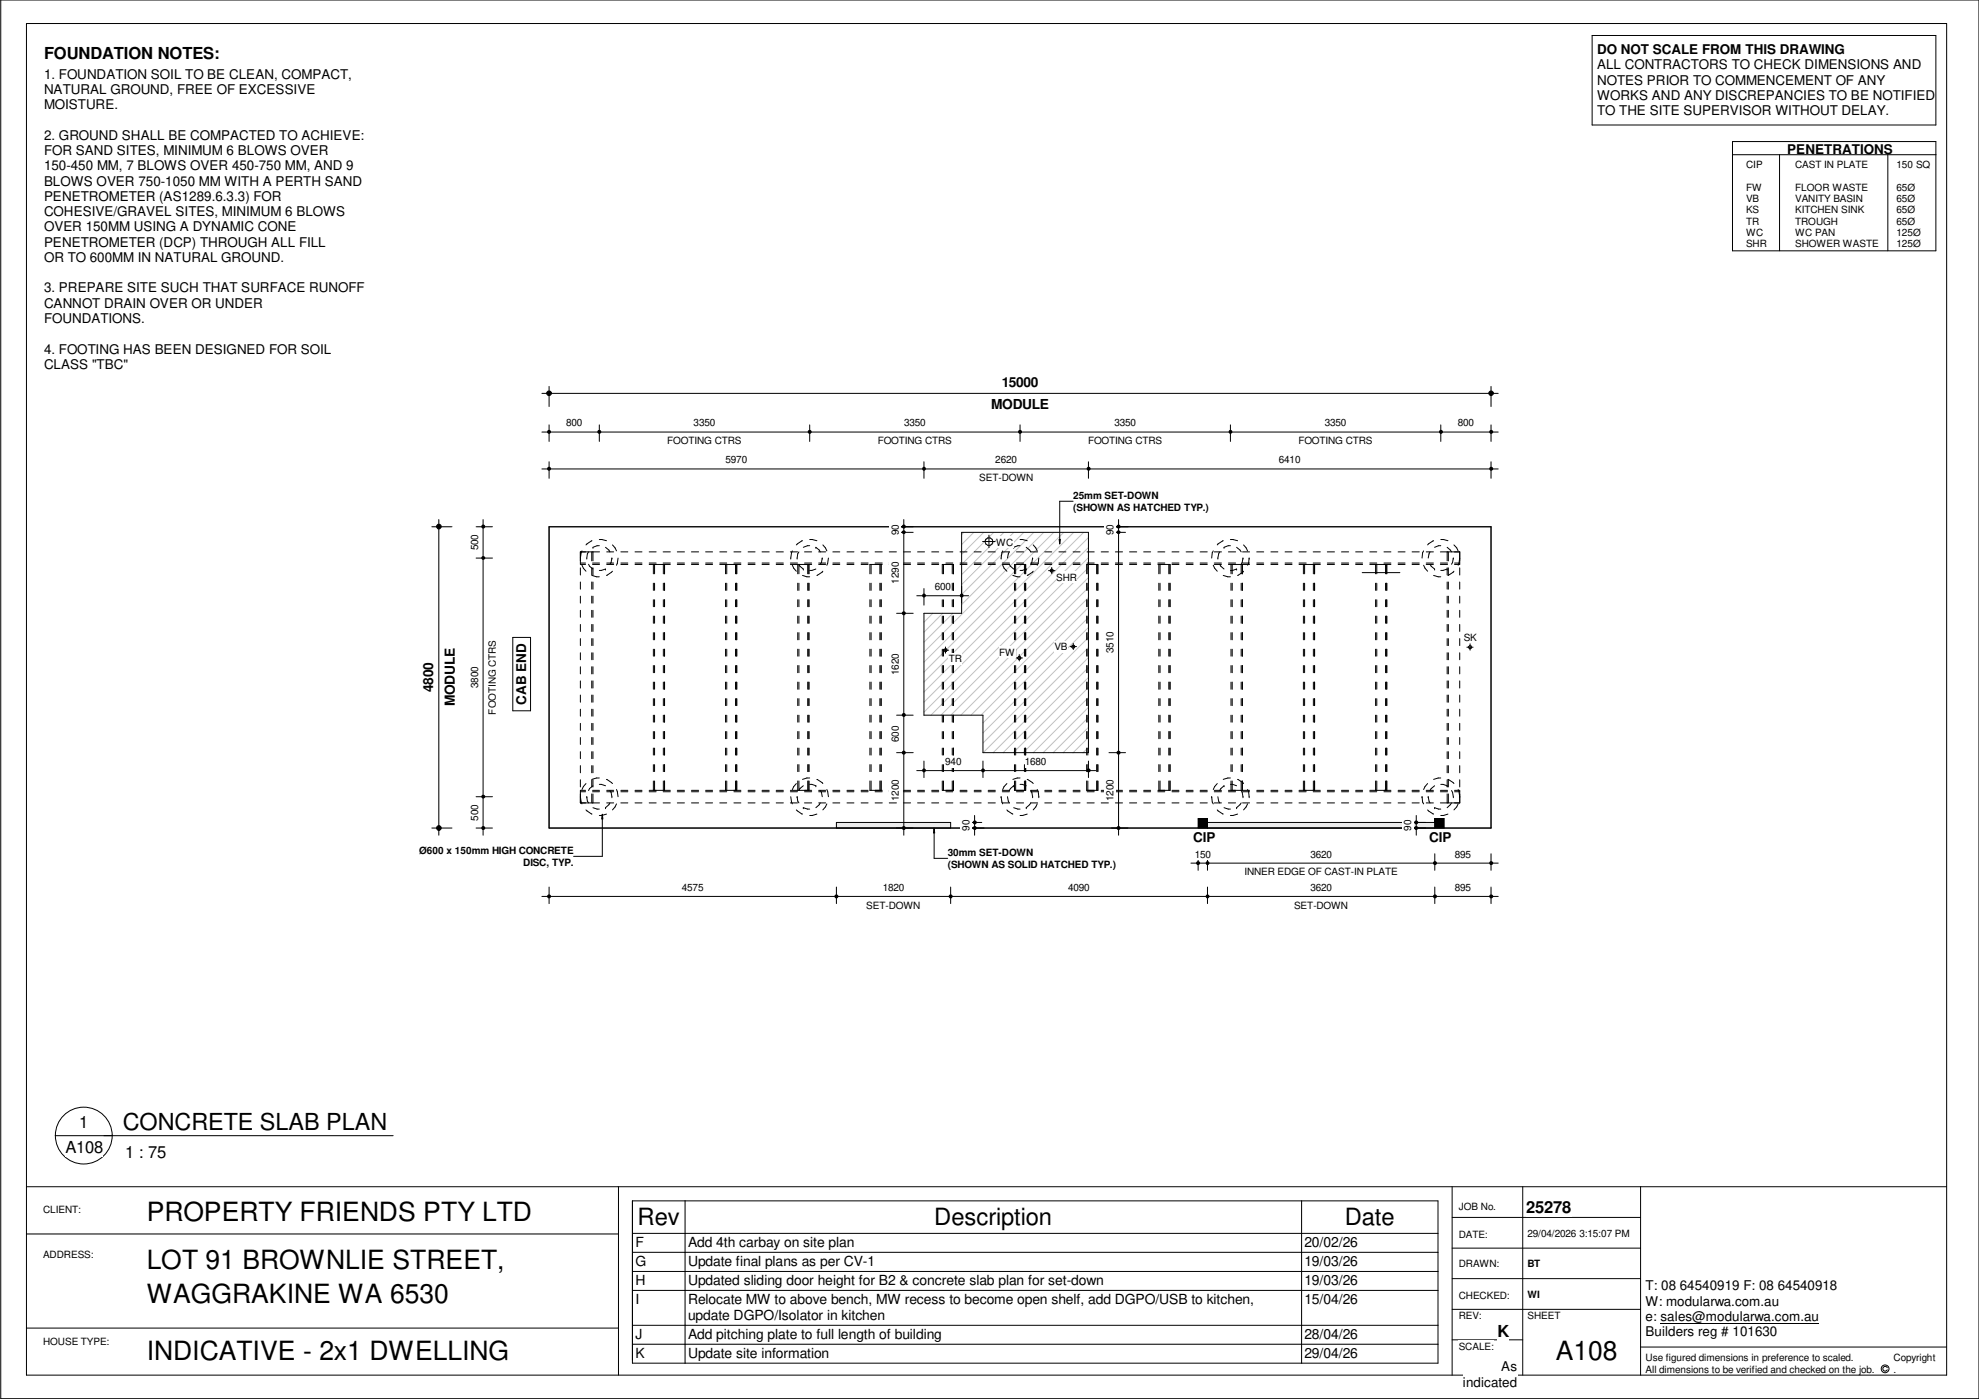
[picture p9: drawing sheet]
<svg xmlns="http://www.w3.org/2000/svg" width="420mm" height="297mm" viewBox="0 0 420 297" stroke-linecap="round" stroke-linejoin="round" font-family="sans-serif">
<defs><g id="words">
<g font-size="5.6">
<text x="31.1" y="259.2">PROPERTY FRIENDS PTY LTD</text>
<text x="31.1" y="269.5">LOT 91 BROWNLIE STREET,</text>
<text x="31.1" y="276.7">WAGGRAKINE WA 6530</text>
<text x="31.1" y="288.7">INDICATIVE - 2x1 DWELLING</text>
<text x="330.3" y="288.8">A108</text>
</g>
<g font-size="5">
<text x="26.1" y="240">CONCRETE SLAB PLAN</text>
<text x="135.4" y="260">Rev</text>
<text x="198.4" y="260">Description</text>
<text x="285.5" y="260">Date</text>
</g>
<g font-size="3.5">
<text x="9.3" y="12.6">FOUNDATION NOTES:</text>
<text x="16.8" y="239.5">1</text>
<text x="13.9" y="244.7">A108</text>
<text x="26.6" y="245.8">1 : 75</text>
<text x="324" y="257.6">25278</text>
<text x="318" y="283.8">K</text>
</g>
<g font-size="3">
<text x="134.9" y="264.8">F</text>
<text x="134.9" y="268.9">G</text>
<text x="146.1" y="264.8">Add 4th carbay on site plan</text>
<text x="146.1" y="268.9">Update final plans as per CV-1</text>
<text x="276.9" y="264.8">20/02/26</text>
<text x="276.9" y="268.9">19/03/26</text>
<text x="134.9" y="272.9">H</text>
<text x="146.1" y="272.9">Updated sliding door height for B2 &amp; concrete slab plan for set-down</text>
<text x="276.9" y="272.9">19/03/26</text>
<text x="134.9" y="276.9">I</text>
<text x="146.1" y="280.2">update DGPO/Isolator in kitchen</text>
<text x="146.1" y="276.9">Relocate MW to above bench, MW recess to become open shelf, add DGPO/USB to kitchen,</text>
<text x="276.9" y="276.9">15/04/26</text>
<text x="134.9" y="284.3">J</text>
<text x="146.1" y="284.3">Add pitching plate to full length of building</text>
<text x="276.9" y="284.3">28/04/26</text>
<text x="134.9" y="288.3">K</text>
<text x="146.1" y="288.3">Update site information</text>
<text x="276.9" y="288.3">29/04/26</text>
</g>
<g font-size="2.9">
<text x="212.7" y="82.2">15000</text>
<text x="210.4" y="86.8">MODULE</text>
<text x="91.9" y="146.9" transform="rotate(-90 91.9 146.9)">4800</text>
<text x="96.6" y="149.9" transform="rotate(-90 96.6 149.9)">MODULE</text>
<text x="111.7" y="149.6" transform="rotate(-90 111.7 149.6)">CAB END</text>
<text x="253.3" y="178.9">CIP</text>
<text x="303.4" y="178.9">CIP</text>
</g>
<g font-size="2.8">
<text x="339.1" y="11.4">DO NOT SCALE FROM THIS DRAWING</text>
<text x="9.3" y="16.7">1. FOUNDATION SOIL TO BE CLEAN, COMPACT,</text>
<text x="339.1" y="14.7">ALL CONTRACTORS TO CHECK DIMENSIONS AND</text>
<text x="339.1" y="17.9">NOTES PRIOR TO COMMENCEMENT OF ANY</text>
<text x="9.3" y="20">NATURAL GROUND, FREE OF EXCESSIVE</text>
<text x="9.3" y="23.2">MOISTURE.</text>
<text x="339.1" y="21.2">WORKS AND ANY DISCREPANCIES TO BE NOTIFIED</text>
<text x="9.3" y="29.7">2. GROUND SHALL BE COMPACTED TO ACHIEVE:</text>
<text x="339.1" y="24.5">TO THE SITE SUPERVISOR WITHOUT DELAY.</text>
<text x="9.3" y="32.9">FOR SAND SITES, MINIMUM 6 BLOWS OVER</text>
<text x="379.5" y="32.7">PENETRATIONS</text>
<text x="9.3" y="36.2">150-450 MM, 7 BLOWS OVER 450-750 MM, AND 9</text>
<text x="9.3" y="39.4">BLOWS OVER 750-1050 MM WITH A PERTH SAND</text>
<text x="9.3" y="42.6">PENETROMETER (AS1289.6.3.3) FOR</text>
<text x="9.3" y="45.9">COHESIVE/GRAVEL SITES, MINIMUM 6 BLOWS</text>
<text x="9.3" y="49.1">OVER 150MM USING A DYNAMIC CONE</text>
<text x="9.3" y="52.4">PENETROMETER (DCP) THROUGH ALL FILL</text>
<text x="9.3" y="55.6">OR TO 600MM IN NATURAL GROUND.</text>
<text x="9.3" y="62.1">3. PREPARE SITE SUCH THAT SURFACE RUNOFF</text>
<text x="9.3" y="65.3">CANNOT DRAIN OVER OR UNDER</text>
<text x="9.3" y="68.6">FOUNDATIONS.</text>
<text x="9.3" y="75.1">4. FOOTING HAS BEEN DESIGNED FOR SOIL</text>
<text x="9.3" y="78.3">CLASS &quot;TBC&quot;</text>
<text x="349.4" y="274">T: 08 64540919 F: 08 64540918</text>
<text x="349.4" y="277.2">W: modularwa.com.au</text>
<text x="349.4" y="280.5">e: sales@modularwa.com.au</text>
<text x="349.4" y="283.7">Builders reg # 101630</text>
<text x="318.7" y="291.2">As</text>
<text x="310.6" y="294.4">indicated</text>
</g>
<g font-size="2.1">
<text x="370.7" y="35.8">CIP</text>
<text x="381.1" y="35.8">CAST IN PLATE</text>
<text x="402.6" y="35.8">150 SQ</text>
<text x="370.7" y="40.5">FW</text>
<text x="381.1" y="40.5">FLOOR WASTE</text>
<text x="402.6" y="40.5">65Ø</text>
<text x="370.7" y="42.9">VB</text>
<text x="370.7" y="45.3">KS</text>
<text x="370.7" y="47.7">TR</text>
<text x="381.1" y="42.9">VANITY BASIN</text>
<text x="381.1" y="45.3">KITCHEN SINK</text>
<text x="381.1" y="47.7">TROUGH</text>
<text x="402.6" y="42.9">65Ø</text>
<text x="402.6" y="45.3">65Ø</text>
<text x="402.6" y="47.7">65Ø</text>
<text x="370.7" y="50">WC</text>
<text x="370.7" y="52.5">SHR</text>
<text x="381.1" y="50">WC PAN</text>
<text x="381.1" y="52.5">SHOWER WASTE</text>
<text x="402.6" y="50">125Ø</text>
<text x="402.6" y="52.5">125Ø</text>
<text x="120.2" y="90.6">800</text>
<text x="141.7" y="94.3">FOOTING CTRS</text>
<text x="147.3" y="90.6">3350</text>
<text x="186.3" y="94.3">FOOTING CTRS</text>
<text x="191.9" y="90.6">3350</text>
<text x="231" y="94.3">FOOTING CTRS</text>
<text x="236.6" y="90.6">3350</text>
<text x="275.7" y="94.3">FOOTING CTRS</text>
<text x="281.3" y="90.6">3350</text>
<text x="309.5" y="90.6">800</text>
<text x="154" y="98.4">5970</text>
<text x="211.3" y="98.4">2620</text>
<text x="271.5" y="98.4">6410</text>
<text x="207.9" y="102.2">SET-DOWN</text>
<text x="227.8" y="106">25mm SET-DOWN</text>
<text x="190.8" y="113.6" transform="rotate(-90 190.8 113.6)">90</text>
<text x="227.8" y="108.5">(SHOWN AS HATCHED TYP.)</text>
<text x="236.4" y="113.6" transform="rotate(-90 236.4 113.6)">90</text>
<text x="101.5" y="116.9" transform="rotate(-90 101.5 116.9)">500</text>
<text x="211.5" y="115.9">WC</text>
<text x="190.8" y="124" transform="rotate(-90 190.8 124)">1290</text>
<text x="198.4" y="125.3">600</text>
<text x="224.2" y="123.3">SHR</text>
<text x="310.8" y="136">SK</text>
<text x="190.8" y="143.3" transform="rotate(-90 190.8 143.3)">1620</text>
<text x="201.5" y="140.6">TR</text>
<text x="212.1" y="139.3">FW</text>
<text x="223.8" y="138">VB</text>
<text x="236.4" y="138.7" transform="rotate(-90 236.4 138.7)">3510</text>
<text x="101.5" y="146.1" transform="rotate(-90 101.5 146.1)">3800</text>
<text x="105.3" y="151.7" transform="rotate(-90 105.3 151.7)">FOOTING CTRS</text>
<text x="190.8" y="157.6" transform="rotate(-90 190.8 157.6)">600</text>
<text x="200.7" y="162.4">940</text>
<text x="217.6" y="162.4">1680</text>
<text x="190.8" y="170.1" transform="rotate(-90 190.8 170.1)">1200</text>
<text x="236.4" y="170.1" transform="rotate(-90 236.4 170.1)">1200</text>
<text x="101.5" y="174.2" transform="rotate(-90 101.5 174.2)">500</text>
<text x="205.9" y="176.4" transform="rotate(-90 205.9 176.4)">90</text>
<text x="299.6" y="176.4" transform="rotate(-90 299.6 176.4)">90</text>
<text x="89" y="181.4">Ø600 x 150mm HIGH CONCRETE</text>
<text x="111.1" y="183.8">DISC, TYP.</text>
<text x="201.2" y="181.8">30mm SET-DOWN</text>
<text x="201.2" y="184.2">(SHOWN AS SOLID HATCHED TYP.)</text>
<text x="253.6" y="182.1">150</text>
<text x="264.2" y="185.9">INNER EDGE OF CAST-IN PLATE</text>
<text x="278.2" y="182.1">3620</text>
<text x="308.9" y="182.1">895</text>
<text x="144.8" y="189.2">4575</text>
<text x="187.4" y="189.2">1820</text>
<text x="226.8" y="189.2">4090</text>
<text x="278.2" y="189.2">3620</text>
<text x="308.9" y="189.2">895</text>
<text x="183.9" y="193">SET-DOWN</text>
<text x="274.7" y="193">SET-DOWN</text>
<text x="9.1" y="257.5">CLIENT:</text>
<text x="309.7" y="256.8">JOB No.</text>
<text x="309.7" y="262.8">DATE:</text>
<text x="324.3" y="262.6">29/04/2026 3:15:07 PM</text>
<text x="9.1" y="267.1">ADDRESS:</text>
<text x="309.7" y="269">DRAWN:</text>
<text x="324.3" y="269.1">BT</text>
<text x="309.7" y="275.7">CHECKED:</text>
<text x="324.3" y="275.6">WI</text>
<text x="309.7" y="280.1">REV:</text>
<text x="324.3" y="280.1">SHEET</text>
<text x="9.1" y="285.7">HOUSE TYPE:</text>
<text x="309.7" y="286.6">SCALE:</text>
<text x="349.4" y="289">Use figured dimensions in preference to scaled.</text>
<text x="349.4" y="291.4">All dimensions to be verified and checked on the job.</text>
<text x="402" y="289">Copyright</text>
<text x="402" y="291.4">.</text>
</g>
</g></defs>
<path d="M254.4 173.8h2v2h-2zM304.6 173.8h2v2h-2z" fill="#000"/>
<g fill="#ebebeb">
<path d="M177.6 174.6h24.2v1.2h-24.2z"/>
<path d="M256.4 174.6h48.2v1.2h-48.2z"/>
</g>
<g fill="none" stroke="#c0c0c0" stroke-width=".21">
<path d="M204.6 113l-.4 .5M206.7 113l-2.5 2.6M208.9 113l-4.7 4.7M211 113l-6.8 6.8M213.1 113l-8.9 9M215.3 113l-11.1 11.1M217.4 113l-13.2 13.2M219.5 113l-15.3 15.4M221.6 113l-25.4 25.5M223.7 113l-27.5 27.6M225.8 113l-29.6 29.7M228 113l-31.8 31.8"/>
<path d="M230.1 113l-33.9 33.9M231.1 114.1l-34.9 35M231.1 116.2l-34.9 35M231.1 118.4l-33.5 33.4M198 130.2l-1.8 1.9M200.1 130.2l-3.9 4M202.3 130.2l-6.1 6.2M231.1 120.5l-31.3 31.3M231.1 122.6l-29.2 29.2M231.1 124.8l-27.1 27M231.1 126.9l-24.9 24.9M231.1 129l-22.8 22.8"/>
<path d="M231.1 131.1l-22.4 22.4M231.1 133.2l-22.4 22.4M231.1 135.3l-22.4 22.5M231.1 137.5l-22.4 22.3M231.1 139.6l-20.2 20.2M231.1 141.7l-18.1 18.1M231.1 143.8l-16 16M231.1 146l-13.9 13.8M231.1 148.1l-11.7 11.7M231.1 150.2l-9.6 9.6M231.1 152.3l-7.5 7.5M231.1 154.4l-5.4 5.4"/>
<path d="M231.1 156.6l-3.3 3.2M231.1 158.7l-1.2 1.1"/>
</g>
<g fill="none" stroke="#000" stroke-width=".21">
<path d="M338 7.5h73v19h-73zM367.8 30.1h43.2v23.2h-43.2zM367.8 32.9h43.2M377.8 32.9v20.4M400.8 32.9v20.4M116.6 111.8h200v64h-200zM123.2 119.5h1.1M123.6 117l-.4 1.5M124.6 118.5h.1M125 117.2l-.3 .4-.1 .9M125 119.8l.2 .4 .7 .6M125.6 117.2v1.9"/>
<path d="M125.7 114.8l-1.3 .9M125.8 119.8h1.5M125.8 119.5h1.5M125.9 116.2h.1M125.9 117.2v1.9M127.2 114.6l1.6 .2M127.2 115.9h-.4l-.9 .3M127.3 117.2h-4.1v2.6h1.1M128.6 116.2l.7 .6 .2 .4M128.8 117.2h1.5M128.8 119.8h1.5M128.8 119.5h1.5"/>
<path d="M129.9 118.5h.1M129.9 118.5l-.2 .9-.2 .4M130 115.7l.9 1.3M131.2 118.5l-.3 1.5M131.8 117.2h1.5M131.8 119.8h1.5M131.8 119.5h1.5M134.8 117.2h1.5M134.8 119.8h1.5M134.8 119.5h1.5M137.8 117.2h1.5M137.8 119.8h4.5"/>
<path d="M137.8 119.5h1.5M138.7 119.8v2M139 119.8v2M140.8 117.2h1.5M140.8 119.5h1.5M140.8 119.8v2M141.1 119.8v2M143.8 117.2h1.5M143.8 119.8h1.5M143.8 119.5h1.5M146.8 117.2h1.5M146.8 119.8h1.5"/>
<path d="M146.8 119.5h1.5M149.8 117.2h1.5M149.8 119.8h1.5M149.8 119.5h1.5M152.8 117.2h1.5M152.8 119.8h4.5M152.8 119.5h1.5M154 119.8v2M154.3 119.8v2M155.8 117.2h1.5M155.8 119.5h1.5M156.2 119.8v2"/>
<path d="M156.4 119.8v2M158.8 117.2h1.5M158.8 119.8h1.5M158.8 119.5h1.5M161.8 117.2h1.5M161.8 119.8h1.5M161.8 119.5h1.5M164.8 117.2h1.5M164.8 119.8h1.5M164.8 119.5h1.5M167.8 117.2h1.5M167.8 119.8h4.5"/>
<path d="M167.8 119.5h1.5M167.9 118.5h.1M168.2 117l-.3 1.5M169.2 118.5h.1M169.4 119.8v2M169.6 117.2l-.2 .4-.2 .9M169.6 119.8l.2 .4 .7 .6M169.6 119.8v2M170.4 114.8l-1.3 .9M170.8 117.2h1.5M170.8 119.5h1.5M171.5 119.8v2"/>
<path d="M171.7 119.8v2M171.9 114.6l1.5 .2M171.9 115.9h-.5l-.9 .3M173.2 116.2h.1M173.2 116.2l.7 .6 .2 .4M173.8 117.2h1.5M173.8 119.8h1.5M173.8 119.5h1.5M174.6 118.5h.1M174.6 118.5l-.2 .9-.3 .4M174.7 115.7l.8 1.3M175.9 118.5l-.4 1.5"/>
<path d="M176.8 117.2h1.5M176.8 119.8h1.5M176.8 119.5h1.5M179.8 117.2h1.5M179.8 119.8h1.5M179.8 119.5h1.5M182.8 117.2h1.5M182.8 119.8h1.5M182.8 119.5h1.5M184.9 119.8v2M185.8 117.2h1.5M185.8 119.5h1.5"/>
<path d="M186.8 119.8v2M187.1 119.8v2M187.3 119.8h-2.6v2M188.8 117.2h1.5M188.8 119.8h1.5M188.8 119.5h1.5M191.8 117.2h1.5M191.8 119.8h1.5M191.8 119.5h1.5M194.8 117.2h1.5M194.8 119.8h1.5M194.8 119.5h1.5"/>
<path d="M197.8 117.2h1.5M197.8 119.8h1.5M197.8 119.5h1.5M200.3 119.8v2M200.8 117.2h1.5M200.8 119.5h1.5M202.2 119.8v2M203.8 117.2h1.5M203.8 119.8h1.5M203.8 119.5h1.5M204.2 113h26.9v46.8h-22.4v-8h-12.5v-21.6h8zM206.8 117.2h1.5"/>
<path d="M206.8 119.8h1.5M206.8 119.5h1.5M208.6 115h2.7M209.8 117.2h1.5M209.8 119.8h1.5M209.8 119.5h1.5M210 113.6v2.7M212.5 118.5h.1M212.8 117.2h1.5M212.8 119.8h1.5M212.8 119.5h1.5M212.9 117l-.4 1.5"/>
<path d="M214.3 117.2l-.4 1.3M214.3 119.8l.9 1M215 114.8l-1.2 .9M215.2 116.2h.1M215.6 119.8v2M215.8 117.2h1.5M215.8 119.5h1.5M216.6 114.6l1.5 .2M216.6 115.9h-.5l-.9 .3M217.5 119.8v2M217.9 116.2l1 1M218.8 117.2h1.5"/>
<path d="M218.8 119.8h1.5M218.8 119.5h1.5M219.2 118.5h.1M219.2 118.5l-.3 1.3M219.4 115.7l.8 1.3M220.5 118.5l-.1 1.1-.2 .4M221.8 117.2h1.5M221.8 119.8h1.5M221.8 119.5h1.5M224.8 117.2h1.5M224.8 119.8h1.5M224.8 119.5h1.5"/>
<path d="M227.8 117.2h1.5M227.8 119.8h1.5M227.8 119.5h1.5M230.8 117.2h1.5M230.8 119.5h1.5M231 119.8v2M232.8 119.8v2M233.8 117.2h1.5M233.8 119.8h1.5M233.8 119.5h1.5M236.8 117.2h1.5M236.8 119.8h1.5"/>
<path d="M236.8 119.5h1.5M239.8 117.2h1.5M239.8 119.8h1.5M239.8 119.5h1.5M242.8 117.2h1.5M242.8 119.8h1.5M242.8 119.5h1.5M245.8 117.2h1.5M245.8 119.8h2.6v2M245.8 119.5h1.5M246 119.8v2M246.3 119.8v2"/>
<path d="M248.1 119.8v2M248.8 117.2h1.5M248.8 119.8h1.5M248.8 119.5h1.5M251.8 117.2h1.5M251.8 119.8h1.5M251.8 119.5h1.5M254.8 117.2h1.5M254.8 119.8h1.5M254.8 119.5h1.5M257.6 117l-.2 .3-.2 1.2M257.8 117.2h1.5"/>
<path d="M257.8 119.8h1.5M257.8 119.5h1.5M258.6 118.5h.1M258.9 117.2l-.3 1.3M258.9 119.8l1 1M259.7 114.8l-1.3 .9M259.9 116.2h.1M260.8 117.2h1.5M260.8 119.8h4.5M260.8 119.5h1.5M261.2 114.6l1.6 .2M261.2 115.9h-.4l-.9 .3"/>
<path d="M261.4 119.8v2M261.6 119.8v2M262.5 116.2l1 1M263.5 119.8v2M263.8 119.8v2M263.8 117.2h1.5M263.8 119.5h1.5M263.9 118.5h.1M263.9 118.5l-.4 1.3M264 115.7l.9 1.3M265.2 118.5h.1M265.2 118.5l-.1 1.1-.2 .4"/>
<path d="M266.8 117.2h1.5M266.8 119.8h1.5M266.8 119.5h1.5M269.8 117.2h1.5M269.8 119.8h1.5M269.8 119.5h1.5M272.8 117.2h1.5M272.8 119.8h1.5M272.8 119.5h1.5M275.8 117.2h1.5M275.8 119.8h4.5M275.8 119.5h1.5"/>
<path d="M276.7 119.8v2M277 119.8v2M278.8 117.2h1.5M278.8 119.5h1.5M278.8 119.8v2M279.1 119.8v2M281.8 117.2h1.5M281.8 119.8h1.5M281.8 119.5h1.5M284.8 117.2h1.5M284.8 119.8h1.5M284.8 119.5h1.5"/>
<path d="M287.8 117.2h1.5M287.8 119.8h1.5M287.8 119.5h1.5M290.8 117.2h1.5M290.8 119.8h4.5M290.8 119.5h1.5M292 119.8v2M292.3 119.8v2M293.8 117.2h1.5M293.8 119.5h1.5M294.2 119.8v2M294.4 119.8v2"/>
<path d="M296.8 117.2h1.5M296.8 119.8h1.5M296.8 119.5h1.5M299.8 117.2h1.5M299.8 119.8h1.5M299.8 119.5h1.5M302.2 117l-.2 .3-.1 1.2M302.8 117.2h1.5M302.8 119.8h1.5M302.8 119.5h1.5M303.6 117.2l-.4 1.3M303.6 119.8l.3 .4 .7 .6"/>
<path d="M304.4 114.8l-1.3 .9M305.8 117.2h4.1v2.6h-1.1M305.8 119.8h1.5M305.8 119.5h1.5M305.9 114.6l1.5 .2M305.9 115.9h-.5l-.8 .3M307.2 117.2v1.9M307.2 116.2l1 1M307.5 117.2v1.9M308.6 118.5h.1M308.6 118.5l-.4 1.3M308.7 115.7l.6 .6 .3 .7"/>
<path d="M308.8 119.5h1.1M309.9 118.5l-.3 1.5M123.2 120.6v1.5M123.2 123.6v1.5M123.2 126.6v1.5M123.2 129.6v1.5M123.2 132.6v1.5M123.2 135.6v1.5M123.2 138.6v1.5M123.6 120l.8 1.3M125.6 120.6v1.5M125.6 123.6v1.5"/>
<path d="M125.6 126.6v1.5M125.6 129.6v1.5M125.6 132.6v1.5M125.6 135.6v1.5M125.6 138.6v1.5M125.7 122.2l.9 .3h.6M125.9 120.6v1.5M125.9 123.6v1.5M125.9 126.6v1.5M125.9 129.6v1.5M125.9 132.6v1.5M125.9 135.6v1.5"/>
<path d="M125.9 138.6v1.5M128.6 120.8h.1M128.6 120.8l-1.4 .3M130 121.3l-1.2 .9M138.7 123.8v1.5M138.7 127.3v1.5M138.7 130.8v1.5M138.7 134.3v1.5M138.7 137.8v1.5M139 123.8v1.5M139 127.3v1.5M139 130.8v1.5"/>
<path d="M139 134.3v1.5M139 137.8v1.5M140.8 123.8v1.5M140.8 127.3v1.5M140.8 130.8v1.5M140.8 134.3v1.5M140.8 137.8v1.5M141.1 123.8v1.5M141.1 127.3v1.5M141.1 130.8v1.5M141.1 134.3v1.5M141.1 137.8v1.5"/>
<path d="M154 123.8v1.5M154 127.3v1.5M154 130.8v1.5M154 134.3v1.5M154 137.8v1.5M154.3 123.8v1.5M154.3 127.3v1.5M154.3 130.8v1.5M154.3 134.3v1.5M154.3 137.8v1.5M156.2 123.8v1.5M156.2 127.3v1.5"/>
<path d="M156.2 130.8v1.5M156.2 134.3v1.5M156.2 137.8v1.5M156.4 123.8v1.5M156.4 127.3v1.5M156.4 130.8v1.5M156.4 134.3v1.5M156.4 137.8v1.5M168.2 120l.9 1.3M169.4 123.8v1.5M169.4 127.3v1.5M169.4 130.8v1.5"/>
<path d="M169.4 134.3v1.5M169.4 137.8v1.5M169.6 123.8v1.5M169.6 127.3v1.5M169.6 130.8v1.5M169.6 134.3v1.5M169.6 137.8v1.5M170.4 122.2l.9 .3h.6M170.5 120.8h.1M171.5 123.8v1.5M171.5 127.3v1.5M171.5 130.8v1.5"/>
<path d="M171.5 134.3v1.5M171.5 137.8v1.5M171.7 123.8v1.5M171.7 127.3v1.5M171.7 130.8v1.5M171.7 134.3v1.5M171.7 137.8v1.5M173.2 120.8l-1.3 .3M174.7 121.3l-1.3 .9M184.7 123.8v1.5M184.7 127.3v1.5M184.7 130.8v1.5"/>
<path d="M184.7 134.3v1.5M184.7 137.8v1.5M184.9 123.8v1.5M184.9 127.3v1.5M184.9 130.8v1.5M184.9 134.3v1.5M184.9 137.8v1.5M186.8 123.8v1.5M186.8 127.3v1.5M186.8 130.8v1.5M186.8 134.3v1.5M186.8 137.8v1.5"/>
<path d="M187.1 123.8v1.5M187.1 127.3v1.5M187.1 130.8v1.5M187.1 134.3v1.5M187.1 137.8v1.5M200.1 121.8v-2h2.3v2M200.1 123.8v1.5M200.1 127.3v1.5M200.1 130.8v1.5M200.1 134.3v1.5M200.1 137.8v1.5M200.1 138h1.3"/>
<path d="M200.3 123.8v1.5M200.3 127.3v1.5M200.3 130.8v1.5M200.3 134.3v1.5M200.3 137.8v1.5M200.4 137.9l.3-.2 .4 .3-.4 .4-.3-.2zM200.7 137.4v1.3M202.2 123.8v1.5M202.2 127.3v1.5M202.2 130.8v1.5M202.2 134.3v1.5M202.2 137.8v1.5"/>
<path d="M202.4 123.8v1.5M202.4 127.3v1.5M202.4 130.8v1.5M202.4 134.3v1.5M202.4 137.8v1.5M212.9 120l.3 .6 .6 .7M215 122.2l1 .3h.6M215.4 121.8v-2h2.4v2M215.4 123.8v1.5M215.4 127.3v1.5M215.4 130.8v1.5M215.4 134.3v1.5"/>
<path d="M215.4 137.8v1.5M215.6 123.8v1.5M215.6 127.3v1.5M215.6 130.8v1.5M215.6 134.3v1.5M215.6 137.8v1.5M215.7 139.7h1.4M216.1 139.6l.2-.2h.3l.1 .3-.1 .3h-.3zM216.4 139v1.3M217.5 123.8v1.5M217.5 127.3v1.5M217.5 130.8v1.5"/>
<path d="M217.5 134.3v1.5M217.5 137.8v1.5M217.8 123.8v1.5M217.8 127.3v1.5M217.8 130.8v1.5M217.8 134.3v1.5M217.8 137.8v1.5M217.9 120.8h.1M217.9 120.8l-1.3 .3M219.4 121.3l-1.3 .9M222.6 121.2h1.4M223 121l.2-.2 .3 .1 .1 .3-.1 .2-.3 .1z"/>
<path d="M223.3 120.5v1.3M227.2 137.3h1.3M227.6 137.2l.2-.2h.3l.1 .3-.1 .2-.3 .1-.2-.1zM227.9 136.6v1.3M230.7 121.8v-2h2.4v2M230.7 123.8v1.5M230.7 127.3v1.5M230.7 130.8v1.5M230.7 134.3v1.5M230.7 137.8v1.5M231 123.8v1.5M231 127.3v1.5"/>
<path d="M231 130.8v1.5M231 134.3v1.5M231 137.8v1.5M232.8 123.8v1.5M232.8 127.3v1.5M232.8 130.8v1.5M232.8 134.3v1.5M232.8 137.8v1.5M233.1 123.8v1.5M233.1 127.3v1.5M233.1 130.8v1.5M233.1 134.3v1.5"/>
<path d="M233.1 137.8v1.5M246 123.8v1.5M246 127.3v1.5M246 130.8v1.5M246 134.3v1.5M246 137.8v1.5M246.3 123.8v1.5M246.3 127.3v1.5M246.3 130.8v1.5M246.3 134.3v1.5M246.3 137.8v1.5M248.1 123.8v1.5"/>
<path d="M248.1 127.3v1.5M248.1 130.8v1.5M248.1 134.3v1.5M248.1 137.8v1.5M248.4 123.8v1.5M248.4 127.3v1.5M248.4 130.8v1.5M248.4 134.3v1.5M248.4 137.8v1.5M257.6 120l.8 1.3M259.7 122.2l1.5 .3M261.4 123.8v1.5"/>
<path d="M261.4 127.3v1.5M261.4 130.8v1.5M261.4 134.3v1.5M261.4 137.8v1.5M261.6 123.8v1.5M261.6 127.3v1.5M261.6 130.8v1.5M261.6 134.3v1.5M261.6 137.8v1.5M262.5 120.8h.1M262.5 120.8l-1.3 .3M263.5 123.8v1.5"/>
<path d="M263.5 127.3v1.5M263.5 130.8v1.5M263.5 134.3v1.5M263.5 137.8v1.5M263.8 123.8v1.5M263.8 127.3v1.5M263.8 130.8v1.5M263.8 134.3v1.5M263.8 137.8v1.5M264 121.3l-1.2 .9M276.7 123.8v1.5M276.7 127.3v1.5"/>
<path d="M276.7 130.8v1.5M276.7 134.3v1.5M276.7 137.8v1.5M277 123.8v1.5M277 127.3v1.5M277 130.8v1.5M277 134.3v1.5M277 137.8v1.5M278.8 123.8v1.5M278.8 127.3v1.5M278.8 130.8v1.5M278.8 134.3v1.5"/>
<path d="M278.8 137.8v1.5M279.1 123.8v1.5M279.1 127.3v1.5M279.1 130.8v1.5M279.1 134.3v1.5M279.1 137.8v1.5M289.2 121.6h8M292 123.8v1.5M292 127.3v1.5M292 130.8v1.5M292 134.3v1.5M292 137.8v1.5"/>
<path d="M292.3 123.8v1.5M292.3 127.3v1.5M292.3 130.8v1.5M292.3 134.3v1.5M292.3 137.8v1.5M294.2 123.8v1.5M294.2 127.3v1.5M294.2 130.8v1.5M294.2 134.3v1.5M294.2 137.8v1.5M294.4 123.8v1.5M294.4 127.3v1.5"/>
<path d="M294.4 130.8v1.5M294.4 134.3v1.5M294.4 137.8v1.5M302.2 120l.9 1.3M304.4 122.2l1.5 .3M304.6 120.8h.1M307.2 120.8h.1M307.2 120.6v1.5M307.2 123.6v1.5M307.2 126.6v1.5M307.2 129.6v1.5M307.2 132.6v1.5"/>
<path d="M307.2 135.6v1.5M307.2 138.6v1.5M307.2 120.8l-1.3 .3M307.5 120.6v1.5M307.5 123.6v1.5M307.5 126.6v1.5M307.5 129.6v1.5M307.5 132.6v1.5M307.5 135.6v1.5M307.5 138.6v1.5M308.7 121.3l-1.3 .9M309.9 120.6v1.5"/>
<path d="M309.9 123.6v1.5M309.9 126.6v1.5M309.9 129.6v1.5M309.9 132.6v1.5M309.9 135.6v1.5M309.9 138.6v1.5M311.4 137.4h1.3M311.8 137.3l.2-.2 .3 .1v.5l-.3 .1zM312.1 136.7v1.3M123.2 141.6v1.5M123.2 144.6v1.5M123.2 147.6v1.5"/>
<path d="M123.2 150.6v1.5M123.2 153.6v1.5M123.2 156.6v1.5M123.2 159.6v1.5M125.6 141.6v1.5M125.6 144.6v1.5M125.6 147.6v1.5M125.6 150.6v1.5M125.6 153.6v1.5M125.6 156.6v1.5M125.6 159.6v1.5M125.9 141.6v1.5"/>
<path d="M125.9 144.6v1.5M125.9 147.6v1.5M125.9 150.6v1.5M125.9 153.6v1.5M125.9 156.6v1.5M125.9 159.6v1.5M138.7 141.3v1.5M138.7 144.8v1.5M138.7 148.3v1.5M138.7 151.8v1.5M138.7 155.3v1.5M138.7 158.8v1.5"/>
<path d="M139 141.3v1.5M139 144.8v1.5M139 148.3v1.5M139 151.8v1.5M139 155.3v1.5M139 158.8v1.5M140.8 141.3v1.5M140.8 144.8v1.5M140.8 148.3v1.5M140.8 151.8v1.5M140.8 155.3v1.5M140.8 158.8v1.5"/>
<path d="M141.1 141.3v1.5M141.1 144.8v1.5M141.1 148.3v1.5M141.1 151.8v1.5M141.1 155.3v1.5M141.1 158.8v1.5M154 141.3v1.5M154 144.8v1.5M154 148.3v1.5M154 151.8v1.5M154 155.3v1.5M154 158.8v1.5"/>
<path d="M154.3 141.3v1.5M154.3 144.8v1.5M154.3 148.3v1.5M154.3 151.8v1.5M154.3 155.3v1.5M154.3 158.8v1.5M156.2 141.3v1.5M156.2 144.8v1.5M156.2 148.3v1.5M156.2 151.8v1.5M156.2 155.3v1.5M156.2 158.8v1.5"/>
<path d="M156.4 141.3v1.5M156.4 144.8v1.5M156.4 148.3v1.5M156.4 151.8v1.5M156.4 155.3v1.5M156.4 158.8v1.5M169.4 141.3v1.5M169.4 144.8v1.5M169.4 148.3v1.5M169.4 151.8v1.5M169.4 155.3v1.5M169.4 158.8v1.5"/>
<path d="M169.6 141.3v1.5M169.6 144.8v1.5M169.6 148.3v1.5M169.6 151.8v1.5M169.6 155.3v1.5M169.6 158.8v1.5M171.5 141.3v1.5M171.5 144.8v1.5M171.5 148.3v1.5M171.5 151.8v1.5M171.5 155.3v1.5M171.5 158.8v1.5"/>
<path d="M171.7 141.3v1.5M171.7 144.8v1.5M171.7 148.3v1.5M171.7 151.8v1.5M171.7 155.3v1.5M171.7 158.8v1.5M184.7 141.3v1.5M184.7 144.8v1.5M184.7 148.3v1.5M184.7 151.8v1.5M184.7 155.3v1.5M184.7 158.8v1.5"/>
<path d="M184.9 141.3v1.5M184.9 144.8v1.5M184.9 148.3v1.5M184.9 151.8v1.5M184.9 155.3v1.5M184.9 158.8v1.5M186.8 141.3v1.5M186.8 144.8v1.5M186.8 148.3v1.5M186.8 151.8v1.5M186.8 155.3v1.5M186.8 158.8v1.5"/>
<path d="M187.1 141.3v1.5M187.1 144.8v1.5M187.1 148.3v1.5M187.1 151.8v1.5M187.1 155.3v1.5M187.1 158.8v1.5M200.1 141.3v1.5M200.1 144.8v1.5M200.1 148.3v1.5M200.1 151.8v1.5M200.1 155.3v1.5M200.1 158.8v1.5"/>
<path d="M200.3 141.3v1.5M200.3 144.8v1.5M200.3 148.3v1.5M200.3 151.8v1.5M200.3 155.3v1.5M200.3 158.8v1.5M202.2 141.3v1.5M202.2 144.8v1.5M202.2 148.3v1.5M202.2 151.8v1.5M202.2 155.3v1.5M202.2 158.8v1.5"/>
<path d="M202.4 141.3v1.5M202.4 144.8v1.5M202.4 148.3v1.5M202.4 151.8v1.5M202.4 155.3v1.5M202.4 158.8v1.5M215.4 141.3v1.5M215.4 144.8v1.5M215.4 148.3v1.5M215.4 151.8v1.5M215.4 155.3v1.5M215.4 158.8v1.5"/>
<path d="M215.6 141.3v1.5M215.6 144.8v1.5M215.6 148.3v1.5M215.6 151.8v1.5M215.6 155.3v1.5M215.6 158.8v1.5M217.5 141.3v1.5M217.5 144.8v1.5M217.5 148.3v1.5M217.5 151.8v1.5M217.5 155.3v1.5M217.5 158.8v1.5"/>
<path d="M217.8 141.3v1.5M217.8 144.8v1.5M217.8 148.3v1.5M217.8 151.8v1.5M217.8 155.3v1.5M217.8 158.8v1.5M230.7 141.3v1.5M230.7 144.8v1.5M230.7 148.3v1.5M230.7 151.8v1.5M230.7 155.3v1.5M230.7 158.8v1.5"/>
<path d="M231 141.3v1.5M231 144.8v1.5M231 148.3v1.5M231 151.8v1.5M231 155.3v1.5M231 158.8v1.5M232.8 141.3v1.5M232.8 144.8v1.5M232.8 148.3v1.5M232.8 151.8v1.5M232.8 155.3v1.5M232.8 158.8v1.5"/>
<path d="M233.1 141.3v1.5M233.1 144.8v1.5M233.1 148.3v1.5M233.1 151.8v1.5M233.1 155.3v1.5M233.1 158.8v1.5M246 141.3v1.5M246 144.8v1.5M246 148.3v1.5M246 151.8v1.5M246 155.3v1.5M246 158.8v1.5"/>
<path d="M246.3 141.3v1.5M246.3 144.8v1.5M246.3 148.3v1.5M246.3 151.8v1.5M246.3 155.3v1.5M246.3 158.8v1.5M248.1 141.3v1.5M248.1 144.8v1.5M248.1 148.3v1.5M248.1 151.8v1.5M248.1 155.3v1.5M248.1 158.8v1.5"/>
<path d="M248.4 141.3v1.5M248.4 144.8v1.5M248.4 148.3v1.5M248.4 151.8v1.5M248.4 155.3v1.5M248.4 158.8v1.5M261.4 141.3v1.5M261.4 144.8v1.5M261.4 148.3v1.5M261.4 151.8v1.5M261.4 155.3v1.5M261.4 158.8v1.5"/>
<path d="M261.6 141.3v1.5M261.6 144.8v1.5M261.6 148.3v1.5M261.6 151.8v1.5M261.6 155.3v1.5M261.6 158.8v1.5M263.5 141.3v1.5M263.5 144.8v1.5M263.5 148.3v1.5M263.5 151.8v1.5M263.5 155.3v1.5M263.5 158.8v1.5"/>
<path d="M263.8 141.3v1.5M263.8 144.8v1.5M263.8 148.3v1.5M263.8 151.8v1.5M263.8 155.3v1.5M263.8 158.8v1.5M276.7 141.3v1.5M276.7 144.8v1.5M276.7 148.3v1.5M276.7 151.8v1.5M276.7 155.3v1.5M276.7 158.8v1.5"/>
<path d="M277 141.3v1.5M277 144.8v1.5M277 148.3v1.5M277 151.8v1.5M277 155.3v1.5M277 158.8v1.5M278.8 141.3v1.5M278.8 144.8v1.5M278.8 148.3v1.5M278.8 151.8v1.5M278.8 155.3v1.5M278.8 158.8v1.5"/>
<path d="M279.1 141.3v1.5M279.1 144.8v1.5M279.1 148.3v1.5M279.1 151.8v1.5M279.1 155.3v1.5M279.1 158.8v1.5M292 141.3v1.5M292 144.8v1.5M292 148.3v1.5M292 151.8v1.5M292 155.3v1.5M292 158.8v1.5"/>
<path d="M292.3 141.3v1.5M292.3 144.8v1.5M292.3 148.3v1.5M292.3 151.8v1.5M292.3 155.3v1.5M292.3 158.8v1.5M294.2 141.3v1.5M294.2 144.8v1.5M294.2 148.3v1.5M294.2 151.8v1.5M294.2 155.3v1.5M294.2 158.8v1.5"/>
<path d="M294.4 141.3v1.5M294.4 144.8v1.5M294.4 148.3v1.5M294.4 151.8v1.5M294.4 155.3v1.5M294.4 158.8v1.5M307.2 141.6v1.5M307.2 144.6v1.5M307.2 147.6v1.5M307.2 150.6v1.5M307.2 153.6v1.5M307.2 156.6v1.5"/>
<path d="M307.2 159.6v1.5M307.5 141.6v1.5M307.5 144.6v1.5M307.5 147.6v1.5M307.5 150.6v1.5M307.5 153.6v1.5M307.5 156.6v1.5M307.5 159.6v1.5M309.9 141.6v1.5M309.9 144.6v1.5M309.9 147.6v1.5M309.9 150.6v1.5"/>
<path d="M309.9 153.6v1.5M309.9 156.6v1.5M309.9 159.6v1.5M123.2 162.6v1.5M123.2 165.6v1.5M123.2 168.1h1.1M123.2 169.2l.4 1.5M124.3 167.8h-1.1v2.7h4.1M124.4 172l1.3 .8M124.4 166.4l-.8 1.2M124.6 169.2h.1M124.6 169.2l.1 .9 .3 .4"/>
<path d="M125.6 162.6v1.5M125.6 165.6v1.5M125.6 168.6v1.9M125.8 167.8h1.5M125.8 168.1h1.5M125.9 162.6v1.5M125.9 165.6v1.5M125.9 168.6v1.9M125.9 171.5l1.3 .3M125.9 166.8l-.7 .6-.2 .5M127.2 165.2h-.6l-.9 .3M127.2 166.5l1.4 .3"/>
<path d="M128.6 171.5h.1M128.8 172.8l-1.6 .3M128.8 165.5l1.2 .9M128.8 170.5h1.5M128.8 167.8h1.5M128.8 168.1h1.5M129.5 170.5l-.9 1M129.5 167.9l.2 .3 .2 1M129.9 169.2h.1M130.9 170.7l-.9 1.3M130.9 167.6l.3 1.6M131.8 170.5h1.5"/>
<path d="M131.8 167.8h1.5M131.8 168.1h1.5M134.8 170.5h1.5M134.8 167.8h1.5M134.8 168.1h1.5M137.8 170.5h1.5M137.8 167.8h4.5M137.8 168.1h1.5M138.7 162.3v1.5M138.7 165.8v2M139 162.3v1.5M139 165.8v2"/>
<path d="M140.8 170.5h1.5M140.8 168.1h1.5M140.8 162.3v1.5M140.8 165.8v2M141.1 162.3v1.5M141.1 165.8v2M143.8 170.5h1.5M143.8 167.8h1.5M143.8 168.1h1.5M146.8 170.5h1.5M146.8 167.8h1.5M146.8 168.1h1.5"/>
<path d="M149.8 170.5h1.5M149.8 167.8h1.5M149.8 168.1h1.5M152.8 170.5h1.5M152.8 167.8h4.5M152.8 168.1h1.5M154 162.3v1.5M154 165.8v2M154.3 162.3v1.5M154.3 165.8v2M155.8 170.5h1.5M155.8 168.1h1.5"/>
<path d="M156.2 162.3v1.5M156.2 165.8v2M156.4 162.3v1.5M156.4 165.8v2M158.8 170.5h1.5M158.8 167.8h1.5M158.8 168.1h1.5M161.8 170.5h1.5M161.8 167.8h1.5M161.8 168.1h1.5M164.8 170.5h1.5M164.8 167.8h1.5"/>
<path d="M164.8 168.1h1.5M167.8 170.5h1.5M167.8 167.8h4.5M167.8 168.1h1.5M167.9 169.2l.3 1.5M169.1 172l1.3 .8M169.1 166.4l-.9 1.2M169.2 169.2h.1M169.2 169.2l.2 .9 .2 .4M169.4 162.3v1.5M169.4 165.8v2M169.6 165.8v2.1l.2-.5 .7-.6"/>
<path d="M169.6 162.3v1.5M170.5 171.5h.1M170.5 171.5l1.4 .3M170.8 170.5h1.5M170.8 168.1h1.5M171.5 162.3v1.5M171.5 165.8v2M171.7 162.3v1.5M171.7 165.8v2M171.9 165.2h-.6l-.9 .3M171.9 166.5l1.3 .3M173.2 166.8h.1"/>
<path d="M173.4 172.8l-1.5 .3M173.4 165.5l1.3 .9M173.8 170.5h1.5M173.8 167.8h1.5M173.8 168.1h1.5M174.1 170.5l-.9 1M174.1 167.9l.3 .3 .2 1M175.5 170.7l-.8 1.3M175.5 167.6l.4 1.6M176.8 170.5h1.5M176.8 167.8h1.5M176.8 168.1h1.5"/>
<path d="M177.6 175.8v-1.2h24.2v1.2M179.8 170.5h1.5M179.8 167.8h1.5M179.8 168.1h1.5M182.8 170.5h1.5M182.8 167.8h1.5M182.8 168.1h1.5M184.7 165.8v2h2.6M184.7 162.3v1.5M184.9 162.3v1.5M184.9 165.8v2M185.8 170.5h1.5"/>
<path d="M185.8 168.1h1.5M186.8 162.3v1.5M186.8 165.8v2M187.1 162.3v1.5M187.1 165.8v2M188.8 170.5h1.5M188.8 167.8h1.5M188.8 168.1h1.5M191.8 170.5h1.5M191.8 167.8h1.5M191.8 168.1h1.5M194.8 170.5h1.5"/>
<path d="M194.8 167.8h1.5M194.8 168.1h1.5M197.8 170.5h1.5M197.8 167.8h1.5M197.8 168.1h1.5M200.1 165.8v2h2.3v-2M200.1 162.3v1.5M200.3 162.3v1.5M200.3 165.8v2M200.8 170.5h1.5M200.8 168.1h1.5M202.2 162.3v1.5"/>
<path d="M202.2 165.8v2M202.4 162.3v1.5M203.8 170.5h1.5M203.8 167.8h1.5M203.8 168.1h1.5M206.8 170.5h1.5M206.8 167.8h1.5M206.8 168.1h1.5M209.8 170.5h1.5M209.8 167.8h1.5M209.8 168.1h1.5M212.5 169.2h.1"/>
<path d="M212.5 169.2l.4 1.5M212.8 170.5h1.5M212.8 167.8h1.5M212.8 168.1h1.5M213.8 172l1.2 .8M213.8 166.4l-.6 .6-.3 .6M213.9 169.2l.4 1.3M215.2 166.8h.1M215.2 171.5l1.4 .3M215.2 166.8l-.9 1.1M215.4 165.8v2h2.4v-2M215.4 162.3v1.5"/>
<path d="M215.6 162.3v1.5M215.6 165.8v2M215.8 170.5h1.5M215.8 168.1h1.5M216.6 165.2h-.6l-1 .3M216.6 166.5l1.3 .3M217.5 162.3v1.5M217.5 165.8v2M217.8 162.3v1.5M217.9 171.5h.1M218.1 172.8l-1.5 .3M218.1 165.5l1.3 .9"/>
<path d="M218.8 170.5h1.5M218.8 167.8h1.5M218.8 168.1h1.5M218.9 170.5l-1 1M218.9 167.9l.3 1.3M219.2 169.2h.1M220.2 170.7l-.8 1.3M220.2 167.6l.2 .4 .1 1.2M220.5 169.2h.1M221.8 170.5h1.5M221.8 167.8h1.5M221.8 168.1h1.5"/>
<path d="M224.8 170.5h1.5M224.8 167.8h1.5M224.8 168.1h1.5M227.8 170.5h1.5M227.8 167.8h1.5M227.8 168.1h1.5M230.7 165.8v2h2.4v-2M230.7 162.3v1.5M230.8 170.5h1.5M230.8 168.1h1.5M231 162.3v1.5M231 165.8v2"/>
<path d="M232.8 162.3v1.5M232.8 165.8v2M233.1 162.3v1.5M233.8 170.5h1.5M233.8 167.8h1.5M233.8 168.1h1.5M236.8 170.5h1.5M236.8 167.8h1.5M236.8 168.1h1.5M239.8 170.5h1.5M239.8 167.8h1.5M239.8 168.1h1.5"/>
<path d="M242.8 170.5h1.5M242.8 167.8h1.5M242.8 168.1h1.5M245.8 170.5h1.5M245.8 168.1h1.5M246 162.3v1.5M246 165.8v2M246.3 162.3v1.5M246.3 165.8v2M248.1 162.3v1.5M248.1 165.8v2M248.4 165.8v2h-2.6"/>
<path d="M248.4 162.3v1.5M248.8 170.5h1.5M248.8 167.8h1.5M248.8 168.1h1.5M251.8 170.5h1.5M251.8 167.8h1.5M251.8 168.1h1.5M254.4 175.8v-2h2v2M254.8 170.5h1.5M254.8 167.8h1.5M254.8 168.1h1.5M256.4 174.6h48.2"/>
<path d="M257.2 169.2h.1M257.2 169.2l.2 1.1 .2 .4M257.8 170.5h1.5M257.8 167.8h1.5M257.8 168.1h1.5M258.4 172l1.3 .8M258.4 166.4l-.8 1.2M258.6 169.2l.3 1.3M259.9 166.8h.1M259.9 171.5l1.3 .3M259.9 166.8l-1 1.1M260.8 170.5h1.5"/>
<path d="M260.8 167.8h4.5M260.8 168.1h1.5M261.2 165.2l-1.5 .3M261.2 166.5l1.3 .3M261.4 162.3v1.5M261.4 165.8v2M261.6 162.3v1.5M261.6 165.8v2M262.5 171.5h.1M262.8 172.8l-1.6 .3M262.8 165.5l1.2 .9M263.5 170.5l-1 1"/>
<path d="M263.5 165.8v2.1l.4 1.3M263.5 162.3v1.5M263.8 162.3v1.5M263.8 165.8v2M263.8 170.5h1.5M263.8 168.1h1.5M263.9 169.2h.1M264.9 170.7l-.9 1.3M264.9 167.6l.2 .4 .1 1.2M265.2 169.2h.1M266.8 170.5h1.5M266.8 167.8h1.5"/>
<path d="M266.8 168.1h1.5M269.8 170.5h1.5M269.8 167.8h1.5M269.8 168.1h1.5M272.8 170.5h1.5M272.8 167.8h1.5M272.8 168.1h1.5M275.8 170.5h1.5M275.8 167.8h4.5M275.8 168.1h1.5M276.7 162.3v1.5M276.7 165.8v2"/>
<path d="M277 162.3v1.5M277 165.8v2M278.8 170.5h1.5M278.8 168.1h1.5M278.8 162.3v1.5M278.8 165.8v2M279.1 162.3v1.5M279.1 165.8v2M281.8 170.5h1.5M281.8 167.8h1.5M281.8 168.1h1.5M284.8 170.5h1.5"/>
<path d="M284.8 167.8h1.5M284.8 168.1h1.5M287.8 170.5h1.5M287.8 167.8h1.5M287.8 168.1h1.5M290.8 170.5h1.5M290.8 167.8h4.5M290.8 168.1h1.5M292 162.3v1.5M292 165.8v2M292.3 162.3v1.5M292.3 165.8v2"/>
<path d="M293.8 170.5h1.5M293.8 168.1h1.5M294.2 162.3v1.5M294.2 165.8v2M294.4 162.3v1.5M294.4 165.8v2M296.8 170.5h1.5M296.8 167.8h1.5M296.8 168.1h1.5M299.8 170.5h1.5M299.8 167.8h1.5M299.8 168.1h1.5"/>
<path d="M301.9 169.2h.1M301.9 169.2l.1 1.1 .2 .4M302.8 170.5h1.5M302.8 167.8h1.5M302.8 168.1h1.5M303.1 172l1.3 .8M303.1 166.4l-.9 1.2M303.2 169.2h.1M303.2 169.2l.4 1.3M304.6 171.5h.1M304.6 171.5l1.3 .3M304.6 166.8l-.7 .6-.3 .5"/>
<path d="M304.6 175.8v-2h2v2M305.8 167.8h1.5M305.8 168.1h1.5M305.9 165.2l-1.5 .3M305.9 166.5l1.3 .3M307.2 166.8h.1M307.2 162.6v1.5M307.2 165.6v1.5M307.2 168.6v1.9M307.4 172.8l-.9 .3h-.6M307.4 165.5l1.3 .9M307.5 162.6v1.5"/>
<path d="M307.5 165.6v1.5M307.5 168.6v1.9M308.2 170.5l-1 1M308.2 167.9l.4 1.3M308.6 169.2h.1M308.8 167.8h1.1v2.7h-4.1M308.8 168.1h1.1M309.6 170.7l-.3 .6-.6 .7M309.6 167.6l.3 1.6M309.9 169.2h.1M309.9 162.6v1.5M309.9 165.6v1.5"/>
<circle cx="210" cy="115" r=".84"/>
</g>
<g fill="#fff">
<path d="M201.5 138.7h2.7v2.4h-2.7z"/>
<path d="M212.1 137.3h3.4v2.4h-3.4z"/>
<path d="M224.2 121.3h4.4v2.4h-4.4z"/>
<path d="M211.5 113.9h3.6v2.4h-3.6z"/>
<path d="M310.8 134.1h2.8v2.3h-2.8z"/>
</g>
<path d="M115.1 99.6h203M116.6 98v3.6M196.2 98v3.6M231.1 98v3.6M316.6 98v3.6" fill="none" stroke="#000" stroke-width=".21"/>
<g fill="#000">
<path d="M196 99.3l.4 .1-.1 .3h-.3z" fill-rule="evenodd"/>
<circle cx="116.6" cy="99.5" r=".26"/>
<circle cx="231.1" cy="99.5" r=".26"/>
<circle cx="316.6" cy="99.5" r=".26"/>
</g>
<g fill="none" stroke="#000" stroke-width=".34">
<path d="M196 99.3l.4 .1-.1 .3h-.3z"/>
<circle cx="116.6" cy="99.5" r=".26"/>
<circle cx="231.1" cy="99.5" r=".26"/>
<circle cx="316.6" cy="99.5" r=".26"/>
</g>
<g fill="#fff">
<path d="M154 96.5h4.6v2.3h-4.6z"/>
<path d="M207.9 100.2h11.4v2.4h-11.4z"/>
<path d="M211.3 96.5h4.6v2.3h-4.6z"/>
<path d="M271.5 96.5h4.6v2.3h-4.6z"/>
</g>
<path d="M115.1 91.7h203M116.6 90.2v3.5M127.2 90.2v3.5M171.9 90.2v3.5M216.6 90.2v3.5M261.2 90.2v3.5M305.9 90.2v3.5M316.6 90.2v3.5" fill="none" stroke="#000" stroke-width=".21"/>
<g fill="#000">
<path d="M261.1 91.5l.3 .1v.3h-.3z" fill-rule="evenodd"/>
<circle cx="116.6" cy="91.7" r=".26"/>
<circle cx="127.2" cy="91.7" r=".26"/>
<circle cx="171.9" cy="91.7" r=".26"/>
<circle cx="216.6" cy="91.7" r=".26"/>
<circle cx="305.9" cy="91.7" r=".26"/>
<circle cx="316.6" cy="91.7" r=".26"/>
</g>
<g fill="none" stroke="#000" stroke-width=".34">
<path d="M261.1 91.5l.3 .1v.3h-.3z"/>
<circle cx="116.6" cy="91.7" r=".26"/>
<circle cx="127.2" cy="91.7" r=".26"/>
<circle cx="171.9" cy="91.7" r=".26"/>
<circle cx="216.6" cy="91.7" r=".26"/>
<circle cx="305.9" cy="91.7" r=".26"/>
<circle cx="316.6" cy="91.7" r=".26"/>
</g>
<g fill="#fff">
<path d="M120.2 88.6h3.4v2.4h-3.4z"/>
<path d="M141.7 92.4h15.7v2.4h-15.7z"/>
<path d="M147.3 88.6h4.5v2.4h-4.5z"/>
<path d="M186.3 92.4h15.7v2.4h-15.7z"/>
<path d="M191.9 88.6h4.6v2.4h-4.6z"/>
<path d="M231 92.4h15.7v2.4h-15.7z"/>
<path d="M236.6 88.6h4.6v2.4h-4.6z"/>
<path d="M275.7 92.4h15.7v2.4h-15.7z"/>
<path d="M281.3 88.6h4.5v2.4h-4.5z"/>
<path d="M309.5 88.6h3.4v2.4h-3.4z"/>
</g>
<g fill="none" stroke="#000" stroke-width=".21">
<path d="M115.1 83.5h203M116.6 82v4.3M316.6 82v4.3M101.1 111.8h3.5M101.1 118.5h3.5M102.6 110.3v67M101.1 169.2h3.5M101.1 175.8h3.5"/>
<circle cx="116.6" cy="83.5" r=".5"/>
<circle cx="316.6" cy="83.5" r=".49"/>
</g>
<g fill="#000">
<circle cx="116.6" cy="83.5" r=".5"/>
<circle cx="316.6" cy="83.5" r=".49"/>
<circle cx="102.6" cy="111.8" r=".26"/>
<circle cx="102.6" cy="118.5" r=".25"/>
<circle cx="102.6" cy="175.8" r=".26"/>
<circle cx="102.6" cy="169.1" r=".25"/>
</g>
<g fill="none" stroke="#000" stroke-width=".34">
<circle cx="102.6" cy="111.8" r=".26"/>
<circle cx="102.6" cy="118.5" r=".25"/>
<circle cx="102.6" cy="175.8" r=".26"/>
<circle cx="102.6" cy="169.1" r=".25"/>
</g>
<g fill="#fff">
<path d="M99.5 170.8h2.5v3.5h-2.5z"/>
<path d="M103.3 136h2.5v15.8h-2.5z"/>
<path d="M99.5 141.5h2.5v4.7h-2.5z"/>
<path d="M99.5 113.5h2.5v3.4h-2.5z"/>
</g>
<g fill="none" stroke="#000" stroke-width=".21">
<path d="M91.7 111.8h4.3M93.2 110.3v67M224.9 114.5h.2l-.1 1zM227.8 106.4h-2.8v9.1M108.9 135.3h3.7v15.6h-3.7zM91.7 175.8h4.3"/>
<circle cx="93.2" cy="111.8" r=".5"/>
<circle cx="93.2" cy="175.8" r=".5"/>
</g>
<g fill="#000">
<path d="M224.9 114.5h.2l-.1 1z"/>
<circle cx="93.2" cy="111.8" r=".5"/>
<circle cx="93.2" cy="175.8" r=".5"/>
</g>
<g fill="#fff">
<path d="M109 136.7h3.4v12.9h-3.4z"/>
<path d="M223.8 136.1h2.8v2.4h-2.8z"/>
</g>
<path d="M190.4 113h3.5M190.4 111.8h3.5M191.9 110.3v67M190.4 130.2h3.5M190.4 159.8h3.5M190.4 151.8h3.5M190.4 175.8h3.5" fill="none" stroke="#000" stroke-width=".21"/>
<g fill="#000">
<circle cx="191.9" cy="111.8" r=".26"/>
<circle cx="191.9" cy="113" r=".25"/>
<circle cx="191.9" cy="130.2" r=".26"/>
<circle cx="191.9" cy="151.8" r=".26"/>
<circle cx="191.9" cy="159.8" r=".26"/>
<circle cx="191.9" cy="175.8" r=".26"/>
</g>
<g fill="none" stroke="#000" stroke-width=".34">
<circle cx="191.9" cy="111.8" r=".26"/>
<circle cx="191.9" cy="113" r=".25"/>
<circle cx="191.9" cy="130.2" r=".26"/>
<circle cx="191.9" cy="151.8" r=".26"/>
<circle cx="191.9" cy="159.8" r=".26"/>
<circle cx="191.9" cy="175.8" r=".26"/>
</g>
<g fill="#fff">
<path d="M188.8 111.3h2.5v2.3h-2.5z"/>
<path d="M188.8 119.3h2.5v4.7h-2.5z"/>
<path d="M188.8 138.7h2.5v4.7h-2.5z"/>
<path d="M188.8 154.1h2.5v3.5h-2.5z"/>
<path d="M188.8 165.5h2.5v4.7h-2.5z"/>
</g>
<path d="M194.6 126.5h11M196.2 125v3.5M204.2 124.5v3.5" fill="none" stroke="#000" stroke-width=".21"/>
<g fill="#000">
<path d="M196 126.3h.4l-.1 .3h-.3z" fill-rule="evenodd"/>
<path d="M204 126.3h.4l-.1 .3h-.3z" fill-rule="evenodd"/>
</g>
<path d="M196 126.3h.4l-.1 .3h-.3zM204 126.3h.4l-.1 .3h-.3z" fill="none" stroke="#000" stroke-width=".34"/>
<path d="M198.4 123.4h3.5v2.4h-3.5z" fill="#fff"/>
<path d="M194.6 163.6h38M196.2 161.6v3.5M208.7 161.6v3.5M231.1 161.6v3.5" fill="none" stroke="#000" stroke-width=".21"/>
<g fill="#000">
<path d="M196 163.4h.4l-.1 .4h-.3z" fill-rule="evenodd"/>
<path d="M208.5 163.4h.4v.4h-.4z" fill-rule="evenodd"/>
<circle cx="231.1" cy="163.6" r=".26"/>
</g>
<g fill="none" stroke="#000" stroke-width=".34">
<path d="M196 163.4h.4l-.1 .4h-.3zM208.5 163.4h.4v.4h-.4z"/>
<circle cx="231.1" cy="163.6" r=".26"/>
</g>
<g fill="#fff">
<path d="M200.7 160.5h3.4v2.4h-3.4z"/>
<path d="M217.6 160.5h4.6v2.4h-4.6z"/>
</g>
<path d="M235.4 113h3.6M236 111.8h3.5M237.5 110.3v67M235.4 159.8h3.6M236 175.8h3.5" fill="none" stroke="#000" stroke-width=".21"/>
<g fill="#000">
<circle cx="237.5" cy="111.8" r=".26"/>
<circle cx="237.5" cy="113" r=".25"/>
<circle cx="237.5" cy="159.8" r=".26"/>
<circle cx="237.5" cy="175.8" r=".26"/>
</g>
<g fill="none" stroke="#000" stroke-width=".34">
<circle cx="237.5" cy="111.8" r=".26"/>
<circle cx="237.5" cy="113" r=".25"/>
<circle cx="237.5" cy="159.8" r=".26"/>
<circle cx="237.5" cy="175.8" r=".26"/>
</g>
<g fill="#fff">
<path d="M234.4 111.3h2.5v2.3h-2.5z"/>
<path d="M234.4 134.1h2.5v4.7h-2.5z"/>
<path d="M234.4 165.5h2.5v4.7h-2.5z"/>
</g>
<path d="M252.8 183.3h65.3M254.4 181.3v3.5M256.4 181.3v3.5M304.6 181.3v3.5M316.6 181.3v3.5" fill="none" stroke="#000" stroke-width=".21"/>
<g fill="#000">
<path d="M256.2 183.1h.4l-.1 .3h-.3z" fill-rule="evenodd"/>
<circle cx="254.4" cy="183.3" r=".26"/>
<circle cx="304.7" cy="183.3" r=".26"/>
<circle cx="316.6" cy="183.3" r=".26"/>
</g>
<g fill="none" stroke="#000" stroke-width=".34">
<path d="M256.2 183.1h.4l-.1 .3h-.3z"/>
<circle cx="254.4" cy="183.3" r=".26"/>
<circle cx="304.7" cy="183.3" r=".26"/>
<circle cx="316.6" cy="183.3" r=".26"/>
</g>
<g fill="#fff">
<path d="M253.6 180.2h3.5v2.4h-3.5z"/>
<path d="M264.2 184h32.6v2.4h-32.6z"/>
<path d="M278.2 180.2h4.6v2.4h-4.6z"/>
<path d="M308.9 180.2h3.4v2.4h-3.4z"/>
</g>
<path d="M115.1 190.3h203M116.6 188.3v3.6M177.6 188.3v3.6M201.8 188.3v3.6M256.4 188.3v3.6M304.6 188.3v3.6M316.6 188.3v3.6" fill="none" stroke="#000" stroke-width=".21"/>
<g fill="#000">
<path d="M256.2 190.1l.4 .1-.1 .3h-.3z" fill-rule="evenodd"/>
<circle cx="116.6" cy="190.3" r=".26"/>
<circle cx="177.6" cy="190.3" r=".26"/>
<circle cx="201.8" cy="190.3" r=".26"/>
<circle cx="304.7" cy="190.3" r=".26"/>
<circle cx="316.6" cy="190.3" r=".26"/>
</g>
<g fill="none" stroke="#000" stroke-width=".34">
<path d="M256.2 190.1l.4 .1-.1 .3h-.3z"/>
<circle cx="116.6" cy="190.3" r=".26"/>
<circle cx="177.6" cy="190.3" r=".26"/>
<circle cx="201.8" cy="190.3" r=".26"/>
<circle cx="304.7" cy="190.3" r=".26"/>
<circle cx="316.6" cy="190.3" r=".26"/>
</g>
<g fill="#fff">
<path d="M144.8 187.3h4.5v2.4h-4.5z"/>
<path d="M183.9 191.1h11.5v2.3h-11.5z"/>
<path d="M187.4 187.3h4.6v2.4h-4.6z"/>
<path d="M226.8 187.3h4.5v2.4h-4.5z"/>
<path d="M274.7 191.1h11.5v2.3h-11.5z"/>
<path d="M278.2 187.3h4.6v2.4h-4.6z"/>
<path d="M308.9 187.3h3.4v2.4h-3.4z"/>
</g>
<path d="M299.2 175.8h3.5M299.2 174.6h3.5M300.7 173.1v4.2" fill="none" stroke="#000" stroke-width=".21"/>
<g fill="#000">
<circle cx="300.7" cy="175.8" r=".26"/>
<circle cx="300.7" cy="174.6" r=".26"/>
</g>
<g fill="none" stroke="#000" stroke-width=".34">
<circle cx="300.7" cy="175.8" r=".26"/>
<circle cx="300.7" cy="174.6" r=".26"/>
</g>
<path d="M297.6 174.1h2.5v2.3h-2.5z" fill="#fff"/>
<path d="M204.9 174.6h3.5M205.4 175.8h3.5M206.9 173.1v4.2" fill="none" stroke="#000" stroke-width=".21"/>
<g fill="#000">
<circle cx="207" cy="174.6" r=".26"/>
<circle cx="207" cy="175.8" r=".26"/>
</g>
<g fill="none" stroke="#000" stroke-width=".34">
<circle cx="207" cy="174.6" r=".26"/>
<circle cx="207" cy="175.8" r=".26"/>
</g>
<path d="M203.9 174.1h2.5v2.3h-2.5z" fill="#fff"/>
<path d="M127.9 172.9l.1 1h-.2zM198.3 175.9l.1 1h-.2z" fill="#000"/>
<path d="M127.9 172.9l.1 1h-.2zM127.9 172.9v8.9h-6.1M198.3 175.9l.1 1h-.2zM198.3 175.9v6.3h2.9" fill="none" stroke="#000" stroke-width=".21"/>
<path d="M9.3 9.3h37.3v4.1h-37.3z" fill="#fff"/>
<g fill="none" stroke="#000" stroke-width=".21">
<path d="M.2 0h419.9v297h-419.9zM5.6 5h407.7v287h-407.7zM5.6 252h407.7M131.3 252v40M134.3 255v33.8M308.3 252v40M308.3 258.5h40M323.3 252v40M348.3 252v40M5.6 262h125.7M308.3 265h40M308.3 271.5h40"/>
<path d="M308.3 278h40M5.6 282h125.7M308.3 284.5h15M348.3 286h65M400.7 290.4a.49 .49 0 0 0-.8-.2 .49 .49 0 0 0 0 .8 .49 .49 0 0 0 .8-.2"/>
<circle cx="400.2" cy="290.6" r=".83"/>
</g>
<g fill="#fff">
<path d="M349.4 271.4h40.7v3.3h-40.7z"/>
<path d="M349.4 274.7h28.3v3.2h-28.3z"/>
<path d="M349.4 277.9h3.1v3.3h-3.1z"/>
<path d="M352.5 277.9h33.7v3.3h-33.7z"/>
</g>
<path d="M352.5 280.9h33.7" fill="none" stroke="#000" stroke-width=".21"/>
<g fill="#fff">
<path d="M349.4 281.2h27.9v3.2h-27.9z"/>
<path d="M309.7 254.9h7.9v2.4h-7.9z"/>
<path d="M309.7 260.9h6.1v2.3h-6.1z"/>
<path d="M324.3 278.2h6.9v2.3h-6.9z"/>
<path d="M309.7 267.1h8.6v2.4h-8.6z"/>
<path d="M309.7 273.8h10.8v2.3h-10.8z"/>
<path d="M309.7 278.2h4.9v2.3h-4.9z"/>
<path d="M309.7 284.6h7.4v2.4h-7.4z"/>
<path d="M9.1 255.5h8.7v2.4h-8.7z"/>
<path d="M9.1 265.1h11.3v2.4h-11.3z"/>
<path d="M9.1 283.7h14.7v2.4h-14.7z"/>
<path d="M324.3 260.7h21.7v2.4h-21.7z"/>
<path d="M318.7 288.6h3.4v3.3h-3.4z"/>
<path d="M310.6 291.9h11.5v3.2h-11.5z"/>
<path d="M318 280.5h2.5v4.1h-2.5z"/>
<path d="M324 254.3h9.6v4.1h-9.6z"/>
<path d="M324.3 267.1h2.8v2.5h-2.8z"/>
<path d="M324.3 273.6h2.6v2.5h-2.6z"/>
</g>
<g fill="none" stroke="#000" stroke-width=".21">
<path d="M11.8 241.1h12"/>
<circle cx="17.8" cy="241.1" r="6"/>
</g>
<g fill="#fff">
<path d="M26.6 242.7h8.7v3.9h-8.7z"/>
<path d="M13.9 241.6h8v4h-8z"/>
<path d="M16.8 236.3h1.9v4h-1.9z"/>
</g>
<path d="M22 241.1h61.5M134.3 255h171v34.4h-171zM145.4 255v34.4M276.3 255v34.4M134.3 274h171M134.3 270h171M134.3 265.9h171M134.3 261.9h171M134.3 285.4h171M134.3 281.4h171" fill="none" stroke="#000" stroke-width=".21"/>
<use href="#words"/>
</svg>
